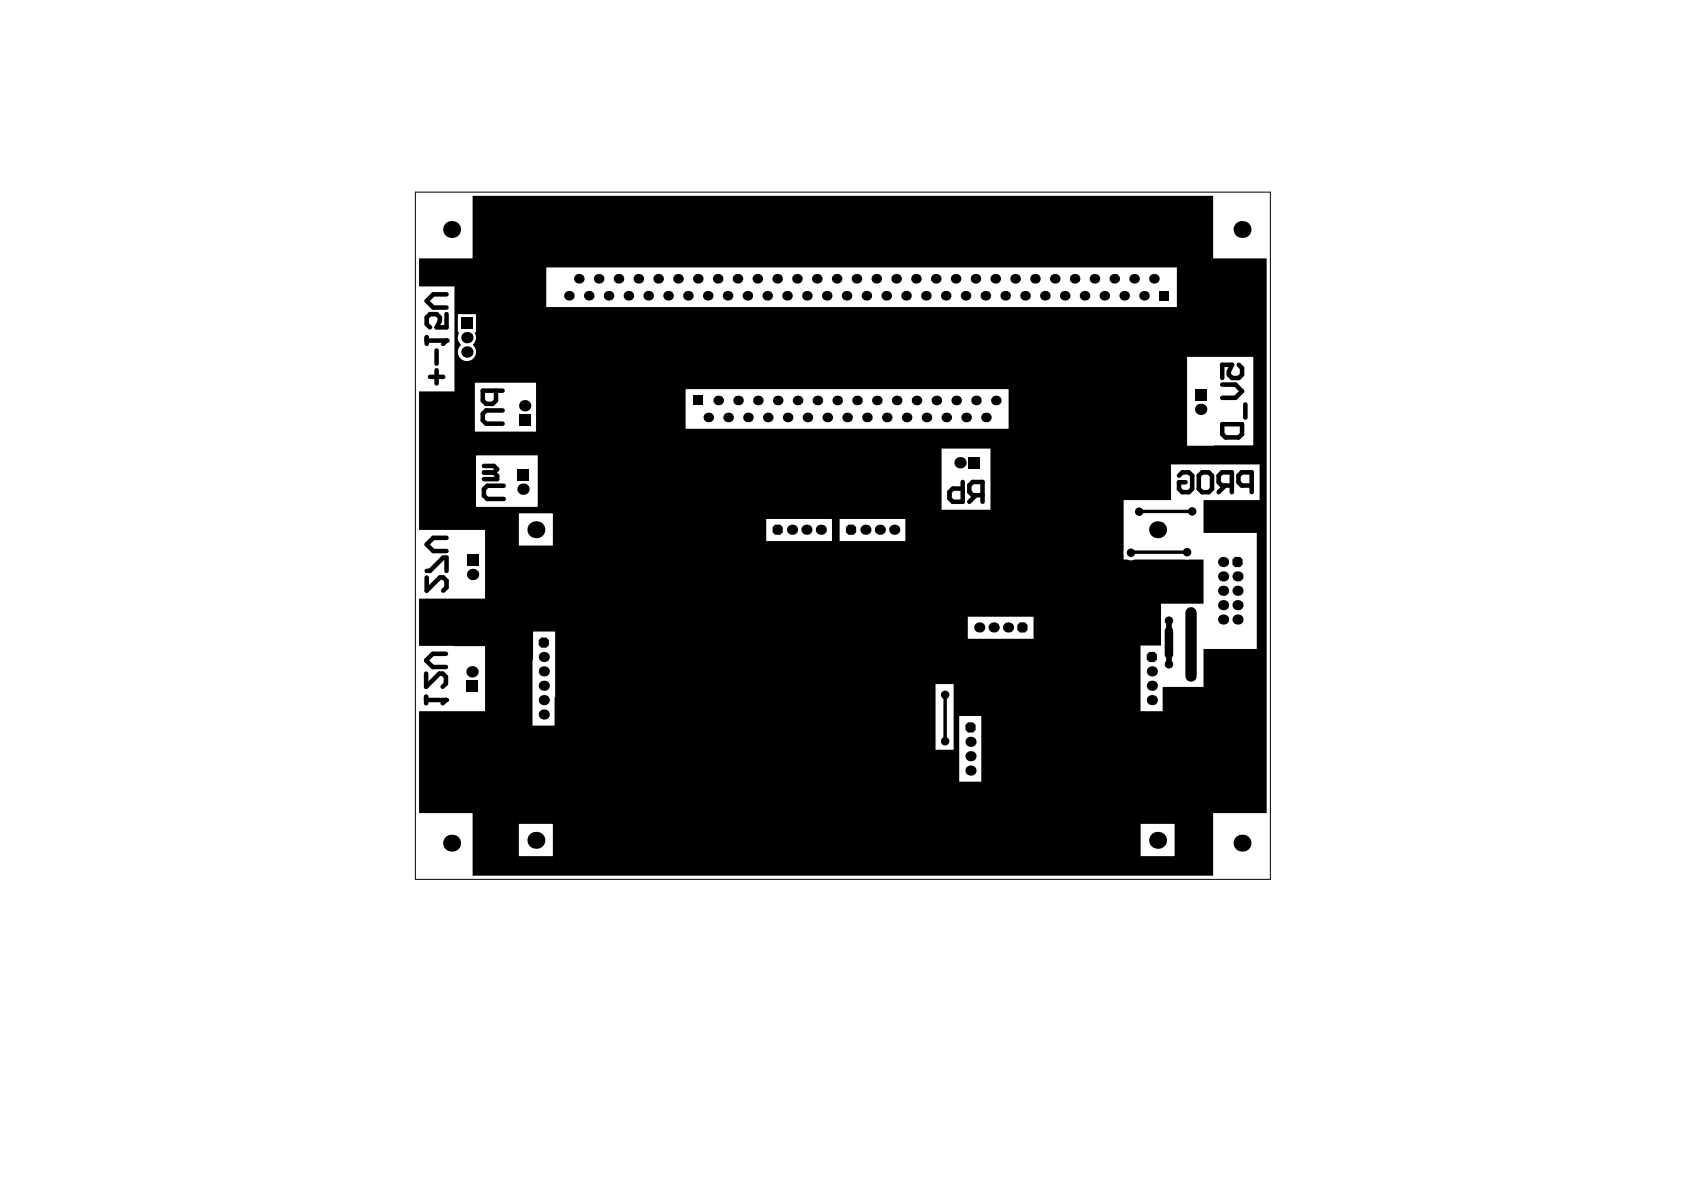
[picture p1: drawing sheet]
<svg xmlns="http://www.w3.org/2000/svg" width="297mm" height="210mm" viewBox="0 0 297 210" stroke-linecap="round" stroke-linejoin="round" font-family="sans-serif">
<path d="M73.3 33.9h150.8v121.2h-150.8z" fill="none" stroke="#000" stroke-width=".18"/>
<g fill="#000">
<path d="M83.4 34.5v11.1h-9.4l-.1 .1v4.8h6.3v18.5h-6.3v24.5h11.7v12.1h-11.7v8.3l11.7 .1v11.5h-11.7v17.8l.1 .1h9.4v11.1h130.6v-11.1h9.4v-97.7v-.1h-9.4v-11.1zM96.4 47.2h111.2v7h-111.2zM80.8 55.4h3.2v3.2l-.3 .1a1.7 1.7 0 0 1-.3 2.1 1.63 1.63 0 0 1 .1 2.4 1.63 1.63 0 0 1-2.3 0 1.63 1.63 0 0 1 .1-2.4 1.71 1.71 0 0 1-.3-2.1l-.2-.1zM120.9 68.6h57v7h-57zM83.8 67.5h10.8v8.6h-10.8zM209.4 62.9h11.7v15.7h-11.7zM84 80.4l.1-.1h10.8v9l-.1 .1h-10.8zM166.1 79.1h8.6v10.8h-8.6zM135.2 91.5h11.5v3.9h-11.5zM148.1 91.5h11.6v3.9h-11.6zM91.5 90.5h6v5.7h-6zM198.2 88.2h8.4v-6.3h15.6v6.3h-9.9v5.8h9.4v20.5h-9.4v6.7h-7.2v4.3h-3.9v-11.6h3.6v-7.4h7.5v-7.8h-12.2l-.6 .1-1.3-.1zM170.7 108.8h11.6v3.9h-11.6zM94 111.4h3.9l-.1 16.6h-3.9zM165 120.7h3.2v11.5h-3.2zM169.2 126.3h3.9v11.6h-3.9zM91.5 145.3h6v5.7h-6zM201.2 145.3h6v5.7h-6z"/>
<circle cx="79.7" cy="40.5" r="1.5"/>
<circle cx="82.4" cy="59.6" r="1"/>
<circle cx="100.3" cy="52.2" r=".85"/>
<circle cx="102.1" cy="49.2" r=".85"/>
<circle cx="103.8" cy="52.2" r=".85"/>
<circle cx="105.6" cy="49.2" r=".85"/>
<circle cx="107.3" cy="52.2" r=".85"/>
<circle cx="109.1" cy="49.2" r=".85"/>
<circle cx="110.8" cy="52.2" r=".85"/>
<circle cx="112.6" cy="49.2" r=".85"/>
<circle cx="114.3" cy="52.2" r=".85"/>
<circle cx="116.1" cy="49.2" r=".85"/>
<circle cx="117.8" cy="52.2" r=".85"/>
<circle cx="119.6" cy="49.2" r=".85"/>
<circle cx="121.3" cy="52.2" r=".85"/>
<circle cx="123.1" cy="49.2" r=".85"/>
<circle cx="124.8" cy="52.2" r=".85"/>
<circle cx="126.6" cy="49.2" r=".85"/>
<circle cx="128.3" cy="52.2" r=".85"/>
<circle cx="130.1" cy="49.2" r=".85"/>
<circle cx="131.8" cy="52.2" r=".85"/>
<circle cx="133.6" cy="49.2" r=".85"/>
<circle cx="135.3" cy="52.2" r=".85"/>
<circle cx="137.1" cy="49.2" r=".85"/>
<circle cx="138.8" cy="52.2" r=".85"/>
<circle cx="140.6" cy="49.2" r=".85"/>
<circle cx="142.3" cy="52.2" r=".85"/>
<circle cx="144.1" cy="49.2" r=".85"/>
<circle cx="145.8" cy="52.2" r=".85"/>
<circle cx="147.6" cy="49.2" r=".85"/>
<circle cx="149.3" cy="52.2" r=".85"/>
<circle cx="151.1" cy="49.2" r=".85"/>
<circle cx="152.8" cy="52.2" r=".85"/>
<circle cx="154.6" cy="49.2" r=".85"/>
<circle cx="156.3" cy="52.2" r=".85"/>
<circle cx="158.1" cy="49.2" r=".85"/>
<circle cx="159.8" cy="52.2" r=".85"/>
<circle cx="161.6" cy="49.2" r=".85"/>
<circle cx="163.3" cy="52.2" r=".85"/>
<circle cx="165.1" cy="49.2" r=".85"/>
<circle cx="166.8" cy="52.2" r=".85"/>
<circle cx="168.6" cy="49.2" r=".85"/>
<circle cx="170.3" cy="52.2" r=".85"/>
<circle cx="172.1" cy="49.2" r=".85"/>
<circle cx="173.8" cy="52.2" r=".85"/>
<circle cx="175.6" cy="49.2" r=".85"/>
<circle cx="177.3" cy="52.2" r=".85"/>
<circle cx="179.1" cy="49.2" r=".85"/>
<circle cx="180.8" cy="52.2" r=".85"/>
<circle cx="182.6" cy="49.2" r=".85"/>
<circle cx="184.3" cy="52.2" r=".85"/>
<circle cx="186.1" cy="49.2" r=".85"/>
<circle cx="187.8" cy="52.2" r=".85"/>
<circle cx="189.5" cy="49.2" r=".85"/>
<circle cx="191.3" cy="52.2" r=".85"/>
<circle cx="193" cy="49.2" r=".85"/>
<circle cx="194.8" cy="52.2" r=".85"/>
<circle cx="196.5" cy="49.2" r=".85"/>
<circle cx="198.3" cy="52.2" r=".85"/>
<circle cx="200" cy="49.2" r=".85"/>
<circle cx="201.8" cy="52.2" r=".85"/>
<circle cx="203.5" cy="49.2" r=".85"/>
<circle cx="219.1" cy="40.5" r="1.5"/>
<circle cx="78.8" cy="60.1" r=".4"/>
<circle cx="82.4" cy="62.1" r="1"/>
<circle cx="92.6" cy="71.6" r="1"/>
<circle cx="124.9" cy="73.6" r=".85"/>
<circle cx="126.7" cy="70.6" r=".85"/>
<circle cx="128.4" cy="73.6" r=".85"/>
<circle cx="130.2" cy="70.6" r=".85"/>
<circle cx="131.9" cy="73.6" r=".85"/>
<circle cx="133.7" cy="70.6" r=".85"/>
<circle cx="135.4" cy="73.6" r=".85"/>
<circle cx="137.2" cy="70.6" r=".85"/>
<circle cx="138.9" cy="73.6" r=".85"/>
<circle cx="140.7" cy="70.6" r=".85"/>
<circle cx="142.4" cy="73.6" r=".85"/>
<circle cx="144.2" cy="70.6" r=".85"/>
<circle cx="145.9" cy="73.6" r=".85"/>
<circle cx="147.7" cy="70.6" r=".85"/>
<circle cx="149.4" cy="73.6" r=".85"/>
<circle cx="151.2" cy="70.6" r=".85"/>
<circle cx="152.9" cy="73.6" r=".85"/>
<circle cx="154.7" cy="70.6" r=".85"/>
<circle cx="156.4" cy="73.6" r=".85"/>
<circle cx="158.2" cy="70.6" r=".85"/>
<circle cx="159.9" cy="73.6" r=".85"/>
<circle cx="161.7" cy="70.6" r=".85"/>
<circle cx="163.4" cy="73.6" r=".85"/>
<circle cx="165.2" cy="70.6" r=".85"/>
<circle cx="166.9" cy="73.6" r=".85"/>
<circle cx="168.7" cy="70.6" r=".85"/>
<circle cx="170.4" cy="73.6" r=".85"/>
<circle cx="172.2" cy="70.6" r=".85"/>
<circle cx="173.9" cy="73.6" r=".85"/>
<circle cx="175.7" cy="70.6" r=".85"/>
<circle cx="211.8" cy="72.2" r="1"/>
<circle cx="92.3" cy="86.3" r="1"/>
<circle cx="94.5" cy="93.4" r="1.5"/>
<circle cx="139.7" cy="93.4" r=".9"/>
<circle cx="142.3" cy="93.4" r=".9"/>
<circle cx="144.8" cy="93.4" r=".9"/>
<circle cx="152.7" cy="93.4" r=".9"/>
<circle cx="155.2" cy="93.4" r=".9"/>
<circle cx="157.7" cy="93.4" r=".9"/>
<circle cx="169.3" cy="81.6" r="1"/>
<circle cx="199.5" cy="97.5" r=".75"/>
<circle cx="200.9" cy="90.3" r=".75"/>
<circle cx="204.2" cy="93.4" r="1.5"/>
<circle cx="209.4" cy="97.4" r=".75"/>
<circle cx="210.3" cy="90.2" r=".75"/>
<circle cx="215.7" cy="99.1" r=".9"/>
<circle cx="83.3" cy="118.5" r="1"/>
<circle cx="83.4" cy="101.3" r="1"/>
<circle cx="95.9" cy="115.9" r=".9"/>
<circle cx="95.9" cy="118.4" r=".9"/>
<circle cx="172.7" cy="110.7" r=".9"/>
<circle cx="175.3" cy="110.7" r=".9"/>
<circle cx="177.8" cy="110.7" r=".9"/>
<circle cx="203.2" cy="118.4" r=".9"/>
<circle cx="206.2" cy="109.5" r=".75"/>
<circle cx="206.2" cy="117.2" r=".75"/>
<circle cx="210.1" cy="108.1" r=".75"/>
<circle cx="210.1" cy="119.3" r=".75"/>
<circle cx="215.7" cy="101.7" r=".9"/>
<circle cx="215.7" cy="109.3" r=".9"/>
<circle cx="215.7" cy="104.2" r=".9"/>
<circle cx="215.7" cy="106.7" r=".9"/>
<circle cx="218.3" cy="109.3" r=".9"/>
<circle cx="218.3" cy="104.2" r=".9"/>
<circle cx="218.3" cy="101.7" r=".9"/>
<circle cx="218.3" cy="106.7" r=".9"/>
<circle cx="78.7" cy="123.5" r=".4"/>
<circle cx="95.9" cy="121" r=".9"/>
<circle cx="95.9" cy="126" r=".9"/>
<circle cx="95.9" cy="123.5" r=".9"/>
<circle cx="166.7" cy="122.6" r=".75"/>
<circle cx="166.7" cy="130.7" r=".75"/>
<circle cx="171.2" cy="133.4" r=".9"/>
<circle cx="171.2" cy="135.9" r=".9"/>
<circle cx="171.2" cy="130.8" r=".9"/>
<circle cx="203.2" cy="121" r=".9"/>
<circle cx="203.2" cy="123.5" r=".9"/>
<circle cx="79.7" cy="148.7" r="1.5"/>
<circle cx="94.5" cy="148.2" r="1.5"/>
<circle cx="204.2" cy="148.2" r="1.5"/>
<circle cx="219.1" cy="148.7" r="1.5"/>
</g>
<path d="M209.4 97.4h-9.8l-.1 .1M210.3 90.2l-9.4 .1M166.7 122.6v8.1" fill="none" stroke="#000" stroke-width=".6"/>
<path d="M206.2 109.5v1.8M206.2 115.5v1.7" fill="none" stroke="#000" stroke-width="1"/>
<path d="M206.2 111.3v4.2" fill="none" stroke="#000" stroke-width="1.5"/>
<path d="M210.1 108.1v11.2" fill="none" stroke="#000" stroke-width="2"/>
<g fill="none" stroke="#000" stroke-width=".8">
<path d="M75.3 59.5v1.2M78.8 55.4v2.3h-1.8l.6-1.1v-.6l-.6-.6h-1.2l-.5 .6v1.2l.5 .5M78.8 51.9h-2.4l-1.1 1.2 1.1 1.1h2.4M75.3 60.1h3.5l-.6 .6M75.8 66.5h2.4M77 61.8v2.3M77 65.3v2.3M87.5 68.9v1.8l-.6 .5h-1.2l-.5-.5v-1.8h3.5M88.7 72.4h-3l-.5 .6v1.1l.5 .6h3M215.6 74.8h3.5v1.8l-.6 .6h-2.3l-.6-.6zM215.6 67.8h2.3l1.2 1.2-1.2 1.2h-2.3M218.5 64.3l.6 .6v1.2l-.6 .6h-1.2l-.5-.6v-.6l.5-1.2h-1.7v2.4"/>
<path d="M219.7 71.3v2.4M78.8 94.9h-2.4l-1.1 1.1 1.1 1.2h2.4M85.4 83.4h1.7M85.4 82.2h1.7l.6 .6-.6 .6M87.1 83.4l.6 .5v.6h-2.3M88.9 85.7h-3l-.5 .6v1.1l.5 .6h3M169.8 85v3.5h-1.7l-.6-.6v-1.1l.6-.6h1.7M172.1 87.3l-1.1 1.2M173.3 87.3h-1.7l-.6-.5v-1.2l.6-.6h1.7v3.5M208 83.9l.5-.6h1.2l.6 .6v2.3l-.6 .6h-1.2l-.5-.6v-1.1h1.1M211.5 83.9l.5-.6h1.2l.6 .6v2.3l-.6 .6h-1.2l-.5-.6zM216.1 85.6l-1.1 1.2"/>
<path d="M217.3 85.6h-1.8l-.5-.5v-1.2l.5-.6h1.8v3.5M220.8 85.6h-1.8l-.5-.5v-1.2l.5-.6h1.8v3.5M75.2 118.8v2.3l2.3-2.3h.6l.6 .6v1.2l-.6 .5M75.3 101.9v2.3l2.3-2.3h.6l.6 .5v1.2l-.6 .6M75.3 100.7h.5l2.4-2.3h.6v2.3M78.7 115.3h-2.4l-1.1 1.2 1.1 1.2h2.4M75.2 122.9v1.2M75.2 123.5h3.5l-.6 .6"/>
</g>
<g fill="#000">
<path d="M81.4 56h2v2h-2z" fill-rule="evenodd"/>
<path d="M204.4 51.3h1.7v1.7h-1.7z" fill-rule="evenodd"/>
<path d="M91.6 73.1h2v2h-2z" fill-rule="evenodd"/>
<path d="M122.3 69.8h1.7v1.7h-1.7z" fill-rule="evenodd"/>
<path d="M210.8 68.7h2v2h-2z" fill-rule="evenodd"/>
<path d="M82.4 97.8h2v2h-2z" fill-rule="evenodd"/>
<path d="M91.3 82.7h2v2h-2z" fill-rule="evenodd"/>
<path d="M136.3 93l.4-.5h.9l.5 .5v.9l-.5 .4h-.9l-.4-.4z" fill-rule="evenodd"/>
<path d="M149.2 93l.5-.5h.9l.4 .5v.9l-.4 .4h-.9l-.5-.4z" fill-rule="evenodd"/>
<path d="M170.9 80.6h2v2h-2z" fill-rule="evenodd"/>
<path d="M95 112.9l.5-.5h.9l.4 .5v.9l-.4 .4h-.9l-.5-.4z" fill-rule="evenodd"/>
<path d="M179.4 110.2l.5-.4h.9l.4 .4v.9l-.4 .5h-.9l-.5-.5z" fill-rule="evenodd"/>
<path d="M202.3 115.4l.4-.4h.9l.5 .4v.9l-.5 .5h-.9l-.4-.5z" fill-rule="evenodd"/>
<path d="M217.4 98.7l.4-.5h.9l.5 .5v.9l-.5 .4h-.9l-.4-.4z" fill-rule="evenodd"/>
<path d="M82.3 120h2v2h-2z" fill-rule="evenodd"/>
<path d="M170.3 127.9l.4-.5h.9l.5 .5v.9l-.5 .4h-.9l-.4-.4z" fill-rule="evenodd"/>
</g>
</svg>
